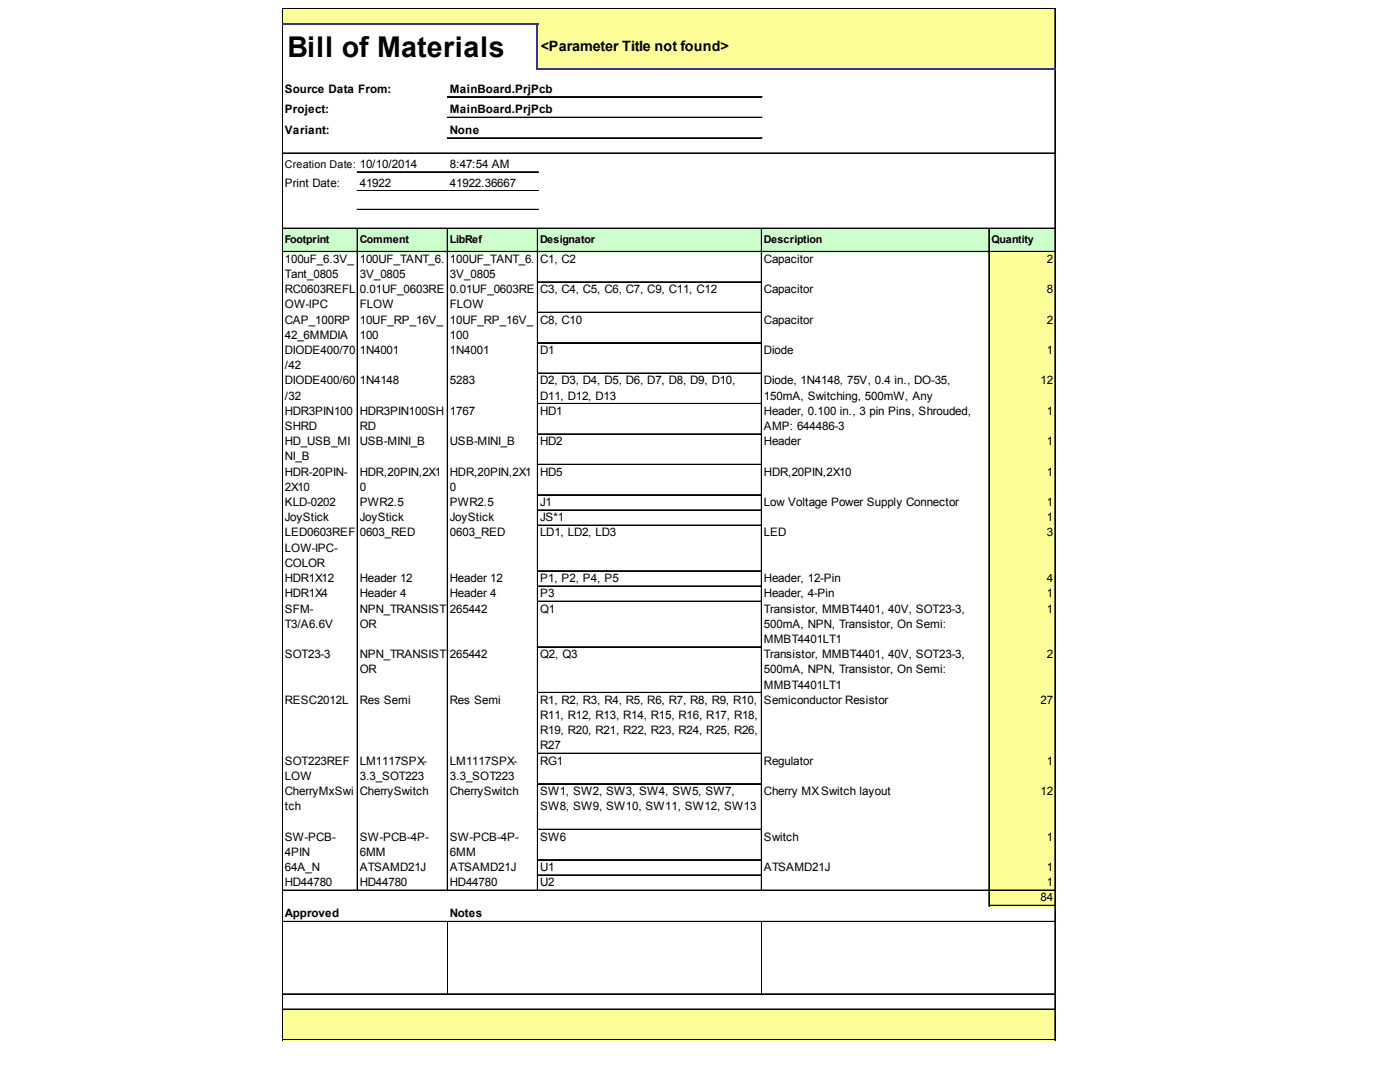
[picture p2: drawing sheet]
<svg xmlns="http://www.w3.org/2000/svg" width="267mm" height="203mm" viewBox="0 0 267 203" stroke-linecap="round" stroke-linejoin="round" font-family="sans-serif">
<defs><g id="words">
<text font-size="5.5" x="54.8" y="10.9">Bill of Materials</text>
<text font-size="2.7" x="103.2" y="9.8">&lt;Parameter Title not found&gt;</text>
<g font-size="2.2">
<text x="54.3" y="17.7">Source Data From:</text>
<text x="85.8" y="17.7">MainBoard.PrjPcb</text>
<text x="54.3" y="21.6">Project:</text>
<text x="85.8" y="21.6">MainBoard.PrjPcb</text>
<text x="54.3" y="25.5">Variant:</text>
<text x="85.8" y="25.5">None</text>
<text x="54.3" y="35.6">Print Date:</text>
<text x="68.6" y="35.6">41922</text>
<text x="85.8" y="32">8:47:54 AM</text>
<text x="85.8" y="35.6">41922.36667</text>
<text x="54.3" y="50.1">100uF_6.3V_</text>
<text x="54.3" y="53">Tant_0805</text>
<text x="68.6" y="50.1">100UF_TANT_6.</text>
<text x="68.6" y="53">3V_0805</text>
<text x="85.8" y="50.1">100UF_TANT_6.</text>
<text x="85.8" y="53">3V_0805</text>
<text x="103" y="50.1">C1, C2</text>
<text x="145.7" y="50.1">Capacitor</text>
<text x="199.7" y="50.1">2</text>
<text x="54.3" y="55.9">RC0603REFL</text>
<text x="54.3" y="58.8">OW-IPC</text>
<text x="68.6" y="55.9">0.01UF_0603RE</text>
<text x="68.6" y="58.8">FLOW</text>
<text x="85.8" y="55.9">0.01UF_0603RE</text>
<text x="85.8" y="58.8">FLOW</text>
<text x="103" y="55.9">C3, C4, C5, C6, C7, C9, C11, C12</text>
<text x="145.7" y="55.9">Capacitor</text>
<text x="199.7" y="55.9">8</text>
<text x="54.3" y="61.7">CAP_100RP</text>
<text x="54.3" y="64.6">42_6MMDIA</text>
<text x="68.6" y="61.7">10UF_RP_16V_</text>
<text x="68.6" y="64.6">100</text>
<text x="85.8" y="61.7">10UF_RP_16V_</text>
<text x="85.8" y="64.6">100</text>
<text x="103" y="61.7">C8, C10</text>
<text x="145.7" y="61.7">Capacitor</text>
<text x="199.7" y="61.7">2</text>
<text x="54.3" y="67.5">DIODE400/70</text>
<text x="54.3" y="70.4">/42</text>
<text x="68.6" y="67.5">1N4001</text>
<text x="85.8" y="67.5">1N4001</text>
<text x="103" y="67.5">D1</text>
<text x="145.7" y="67.5">Diode</text>
<text x="199.7" y="67.5">1</text>
<text x="54.3" y="73.3">DIODE400/60</text>
<text x="54.3" y="76.2">/32</text>
<text x="68.6" y="73.3">1N4148</text>
<text x="85.8" y="73.3">5283</text>
<text x="103" y="73.3">D2, D3, D4, D5, D6, D7, D8, D9, D10,</text>
<text x="103" y="76.2">D11, D12, D13</text>
<text x="145.7" y="73.3">Diode, 1N4148, 75V, 0.4 in., DO-35,</text>
<text x="145.7" y="76.2">150mA, Switching, 500mW, Any</text>
<text x="198.5" y="73.3">12</text>
<text x="54.3" y="79.1">HDR3PIN100</text>
<text x="54.3" y="82">SHRD</text>
<text x="68.6" y="79.1">HDR3PIN100SH</text>
<text x="68.6" y="82">RD</text>
<text x="85.8" y="79.1">1767</text>
<text x="103" y="79.1">HD1</text>
<text x="145.7" y="79.1">Header, 0.100 in., 3 pin Pins, Shrouded,</text>
<text x="145.7" y="82">AMP: 644486-3</text>
<text x="199.7" y="79.1">1</text>
<text x="54.3" y="84.9">HD_USB_MI</text>
<text x="54.3" y="87.8">NI_B</text>
<text x="68.6" y="84.9">USB-MINI_B</text>
<text x="85.8" y="84.9">USB-MINI_B</text>
<text x="103" y="84.9">HD2</text>
<text x="145.7" y="84.9">Header</text>
<text x="199.7" y="84.9">1</text>
<text x="54.3" y="90.7">HDR-20PIN-</text>
<text x="54.3" y="93.6">2X10</text>
<text x="68.6" y="90.7">HDR,20PIN,2X1</text>
<text x="68.6" y="93.6">0</text>
<text x="85.8" y="90.7">HDR,20PIN,2X1</text>
<text x="85.8" y="93.6">0</text>
<text x="103" y="90.7">HD5</text>
<text x="145.7" y="90.7">HDR,20PIN,2X10</text>
<text x="199.7" y="90.7">1</text>
<text x="54.3" y="96.5">KLD-0202</text>
<text x="54.3" y="99.4">JoyStick</text>
<text x="68.6" y="96.5">PWR2.5</text>
<text x="68.6" y="99.4">JoyStick</text>
<text x="85.8" y="96.5">PWR2.5</text>
<text x="85.8" y="99.4">JoyStick</text>
<text x="103" y="96.5">J1</text>
<text x="103" y="99.4">JS*1</text>
<text x="145.7" y="96.5">Low Voltage Power Supply Connector</text>
<text x="199.7" y="96.5">1</text>
<text x="199.7" y="99.4">1</text>
<text x="54.3" y="102.3">LED0603REF</text>
<text x="54.3" y="105.2">LOW-IPC-</text>
<text x="68.6" y="102.3">0603_RED</text>
<text x="85.8" y="102.3">0603_RED</text>
<text x="103" y="102.3">LD1, LD2, LD3</text>
<text x="145.7" y="102.3">LED</text>
<text x="199.7" y="102.3">3</text>
<text x="54.3" y="108.1">COLOR</text>
<text x="54.3" y="111">HDR1X12</text>
<text x="54.3" y="113.9">HDR1X4</text>
<text x="68.6" y="111">Header 12</text>
<text x="68.6" y="113.9">Header 4</text>
<text x="85.8" y="111">Header 12</text>
<text x="85.8" y="113.9">Header 4</text>
<text x="103" y="111">P1, P2, P4, P5</text>
<text x="103" y="113.9">P3</text>
<text x="145.7" y="111">Header, 12-Pin</text>
<text x="145.7" y="113.9">Header, 4-Pin</text>
<text x="199.7" y="111">4</text>
<text x="199.7" y="113.9">1</text>
<text x="54.3" y="116.8">SFM-</text>
<text x="54.3" y="119.7">T3/A6.6V</text>
<text x="68.6" y="116.8">NPN_TRANSIST</text>
<text x="68.6" y="119.7">OR</text>
<text x="85.8" y="116.8">265442</text>
<text x="103" y="116.8">Q1</text>
<text x="145.7" y="116.8">Transistor, MMBT4401, 40V, SOT23-3,</text>
<text x="145.7" y="119.7">500mA, NPN, Transistor, On Semi:</text>
<text x="199.7" y="116.8">1</text>
<text x="54.3" y="125.5">SOT23-3</text>
<text x="68.6" y="125.5">NPN_TRANSIST</text>
<text x="85.8" y="125.5">265442</text>
<text x="103" y="125.5">Q2, Q3</text>
<text x="145.7" y="122.6">MMBT4401LT1</text>
<text x="145.7" y="125.5">Transistor, MMBT4401, 40V, SOT23-3,</text>
<text x="199.7" y="125.5">2</text>
<text x="68.6" y="128.4">OR</text>
<text x="145.7" y="128.4">500mA, NPN, Transistor, On Semi:</text>
<text x="145.7" y="131.3">MMBT4401LT1</text>
<text x="54.3" y="134.1">RESC2012L</text>
<text x="68.6" y="134.1">Res Semi</text>
<text x="85.8" y="134.1">Res Semi</text>
<text x="103" y="134.1">R1, R2, R3, R4, R5, R6, R7, R8, R9, R10,</text>
<text x="103" y="137">R11, R12, R13, R14, R15, R16, R17, R18,</text>
<text x="145.7" y="134.1">Semiconductor Resistor</text>
<text x="198.5" y="134.1">27</text>
<text x="103" y="139.9">R19, R20, R21, R22, R23, R24, R25, R26,</text>
<text x="103" y="142.8">R27</text>
<text x="54.3" y="145.7">SOT223REF</text>
<text x="54.3" y="148.6">LOW</text>
<text x="68.6" y="145.7">LM1117SPX-</text>
<text x="68.6" y="148.6">3.3_SOT223</text>
<text x="85.8" y="145.7">LM1117SPX-</text>
<text x="85.8" y="148.6">3.3_SOT223</text>
<text x="103" y="145.7">RG1</text>
<text x="145.7" y="145.7">Regulator</text>
<text x="199.7" y="145.7">1</text>
<text x="54.3" y="151.5">CherryMxSwi</text>
<text x="54.3" y="154.4">tch</text>
<text x="68.6" y="151.5">CherrySwitch</text>
<text x="85.8" y="151.5">CherrySwitch</text>
<text x="103" y="151.5">SW1, SW2, SW3, SW4, SW5, SW7,</text>
<text x="103" y="154.4">SW8, SW9, SW10, SW11, SW12, SW13</text>
<text x="145.7" y="151.5">Cherry MX Switch layout</text>
<text x="198.5" y="151.5">12</text>
<text x="54.3" y="160.2">SW-PCB-</text>
<text x="68.6" y="160.2">SW-PCB-4P-</text>
<text x="85.8" y="160.2">SW-PCB-4P-</text>
<text x="103" y="160.2">SW6</text>
<text x="145.7" y="160.2">Switch</text>
<text x="199.7" y="160.2">1</text>
<text x="54.3" y="163.1">4PIN</text>
<text x="54.3" y="166">64A_N</text>
<text x="68.6" y="163.1">6MM</text>
<text x="68.6" y="166">ATSAMD21J</text>
<text x="85.8" y="163.1">6MM</text>
<text x="85.8" y="166">ATSAMD21J</text>
<text x="103" y="166">U1</text>
<text x="145.7" y="166">ATSAMD21J</text>
<text x="199.7" y="166">1</text>
<text x="54.3" y="168.9">HD44780</text>
<text x="68.6" y="168.9">HD44780</text>
<text x="85.8" y="168.9">HD44780</text>
<text x="103" y="168.9">U2</text>
<text x="198.5" y="171.8">84</text>
<text x="199.7" y="168.9">1</text>
<text x="54.3" y="174.7">Approved</text>
<text x="85.8" y="174.7">Notes</text>
</g>
<g font-size="2">
<text x="54.3" y="32">Creation Date: 10/10/2014</text>
<text x="54.3" y="46.3">Footprint</text>
<text x="68.6" y="46.3">Comment</text>
<text x="85.8" y="46.3">LibRef</text>
<text x="103" y="46.3">Designator</text>
<text x="145.7" y="46.3">Description</text>
<text x="189.1" y="46.3">Quantity</text>
</g>
</g></defs>
<g fill="#ff9">
<path d="M53.9 1.6h147.5v3.2h-147.5z"/>
<path d="M102.5 4.6h98.9v8.7h-98.9z"/>
</g>
<path d="M53.9 43.5h147.5v4.6h-147.5z" fill="#cfc"/>
<g fill="#ff9">
<path d="M188.6 47.9h12.8v6h-12.8z"/>
<path d="M188.6 53.7h12.8v6h-12.8z"/>
<path d="M188.6 59.5h12.8v6h-12.8z"/>
<path d="M188.6 65.3h12.8v6h-12.8z"/>
<path d="M188.6 71.1h12.8v6h-12.8z"/>
<path d="M188.6 76.9h12.8v6h-12.8z"/>
<path d="M188.6 82.7h12.8v6h-12.8z"/>
<path d="M188.6 88.5h12.8v6h-12.8z"/>
<path d="M188.6 94.3h12.8v3.1h-12.8z"/>
<path d="M188.6 97.2h12.8v3.1h-12.8z"/>
<path d="M188.6 100.1h12.8v8.9h-12.8z"/>
<path d="M188.6 108.8h12.8v3.1h-12.8z"/>
<path d="M188.6 111.7h12.8v3.1h-12.8z"/>
<path d="M188.6 114.6h12.8v8.8h-12.8z"/>
<path d="M188.6 123.3h12.8v8.8h-12.8z"/>
<path d="M188.6 132h12.8v11.7h-12.8z"/>
<path d="M188.6 143.6h12.8v5.9h-12.8z"/>
<path d="M188.6 149.4h12.8v8.8h-12.8z"/>
<path d="M188.6 158.1h12.8v5.9h-12.8z"/>
<path d="M188.6 163.9h12.8v3h-12.8z"/>
<path d="M188.6 166.8h12.8v3h-12.8z"/>
<path d="M188.6 169.7h12.8v3h-12.8z"/>
<path d="M53.9 192.3h147.5v6h-147.5z"/>
</g>
<g fill="none" stroke="#000" stroke-width=".19">
<path d="M53.8 1.5v2.9M53.8 4.8v193.5M53.9 1.5v2.9M53.9 4.8v193.5M54 1.5h147.4M54 1.6h147.4M85.3 18.4h60.1M85.3 18.5h60.1M201.2 1.7v11.3M201.2 13.3v185M201.3 1.7v11.3M201.3 13.3v185"/>
<path d="M54 29.2h147.4M68.1 32.7h34.6M68.1 32.8h34.6M68.1 36.3h34.6M68.1 36.4h34.6M68.1 39.9h34.6M68.1 40h34.6M85.3 22.3h60.1M85.3 22.4h60.1M85.3 26.3h60.1M54 43.5h147.4M54 43.6h147.4"/>
<path d="M54 47.9h147.4M54 48h147.4M68.1 43.6v126.2M68.2 43.6v126.2M85.3 43.6v126.2M85.4 43.6v126.2M102.5 43.6v126.2M102.6 43.6v126.2M102.7 53.7h42.5M102.7 53.8h42.5M102.7 59.5h42.5M102.7 59.6h42.5"/>
<path d="M145.2 43.6v126.2M145.3 43.6v126.2M188.6 43.6v129.1M188.7 43.6v129.1M102.7 65.3h42.5M102.7 65.4h42.5M102.7 71.1h42.5M102.7 71.2h42.5M102.7 76.9h42.5M102.7 77h42.5M102.7 82.7h42.5M102.7 82.8h42.5"/>
<path d="M102.7 88.5h42.5M102.7 88.6h42.5M102.7 94.3h42.5M102.7 94.4h42.5M102.7 97.2h42.5M102.7 97.3h42.5M102.7 100.1h42.5M102.7 100.2h42.5M102.7 108.8h42.5M102.7 108.9h42.5M102.7 111.7h42.5M102.7 111.8h42.5"/>
<path d="M102.7 114.6h42.5M102.7 114.7h42.5M102.7 123.3h42.5M102.7 123.4h42.5M102.7 132h42.5M102.7 132.1h42.5M102.7 143.6h42.5M102.7 143.7h42.5M102.7 149.4h42.5M102.7 158.1h42.5M54 169.7h147.4M54 175.6h147.4"/>
<path d="M54 175.7h147.4M85.4 175.8v13.6M102.7 163.9h42.5M102.7 166.8h42.5M145.3 175.8v13.6M188.8 172.6h12.6M54 189.4h147.4M54 189.5h147.4M54 192.3h147.4M54 192.4h147.4M54 198.1h147.4M54 198.2h147.4"/>
</g>
<path d="M53.8 4.6h48.9M102.5 4.8v8.5M102.7 13.1h98.7" fill="none" stroke="#339" stroke-width=".34"/>
<use href="#words"/>
</svg>
